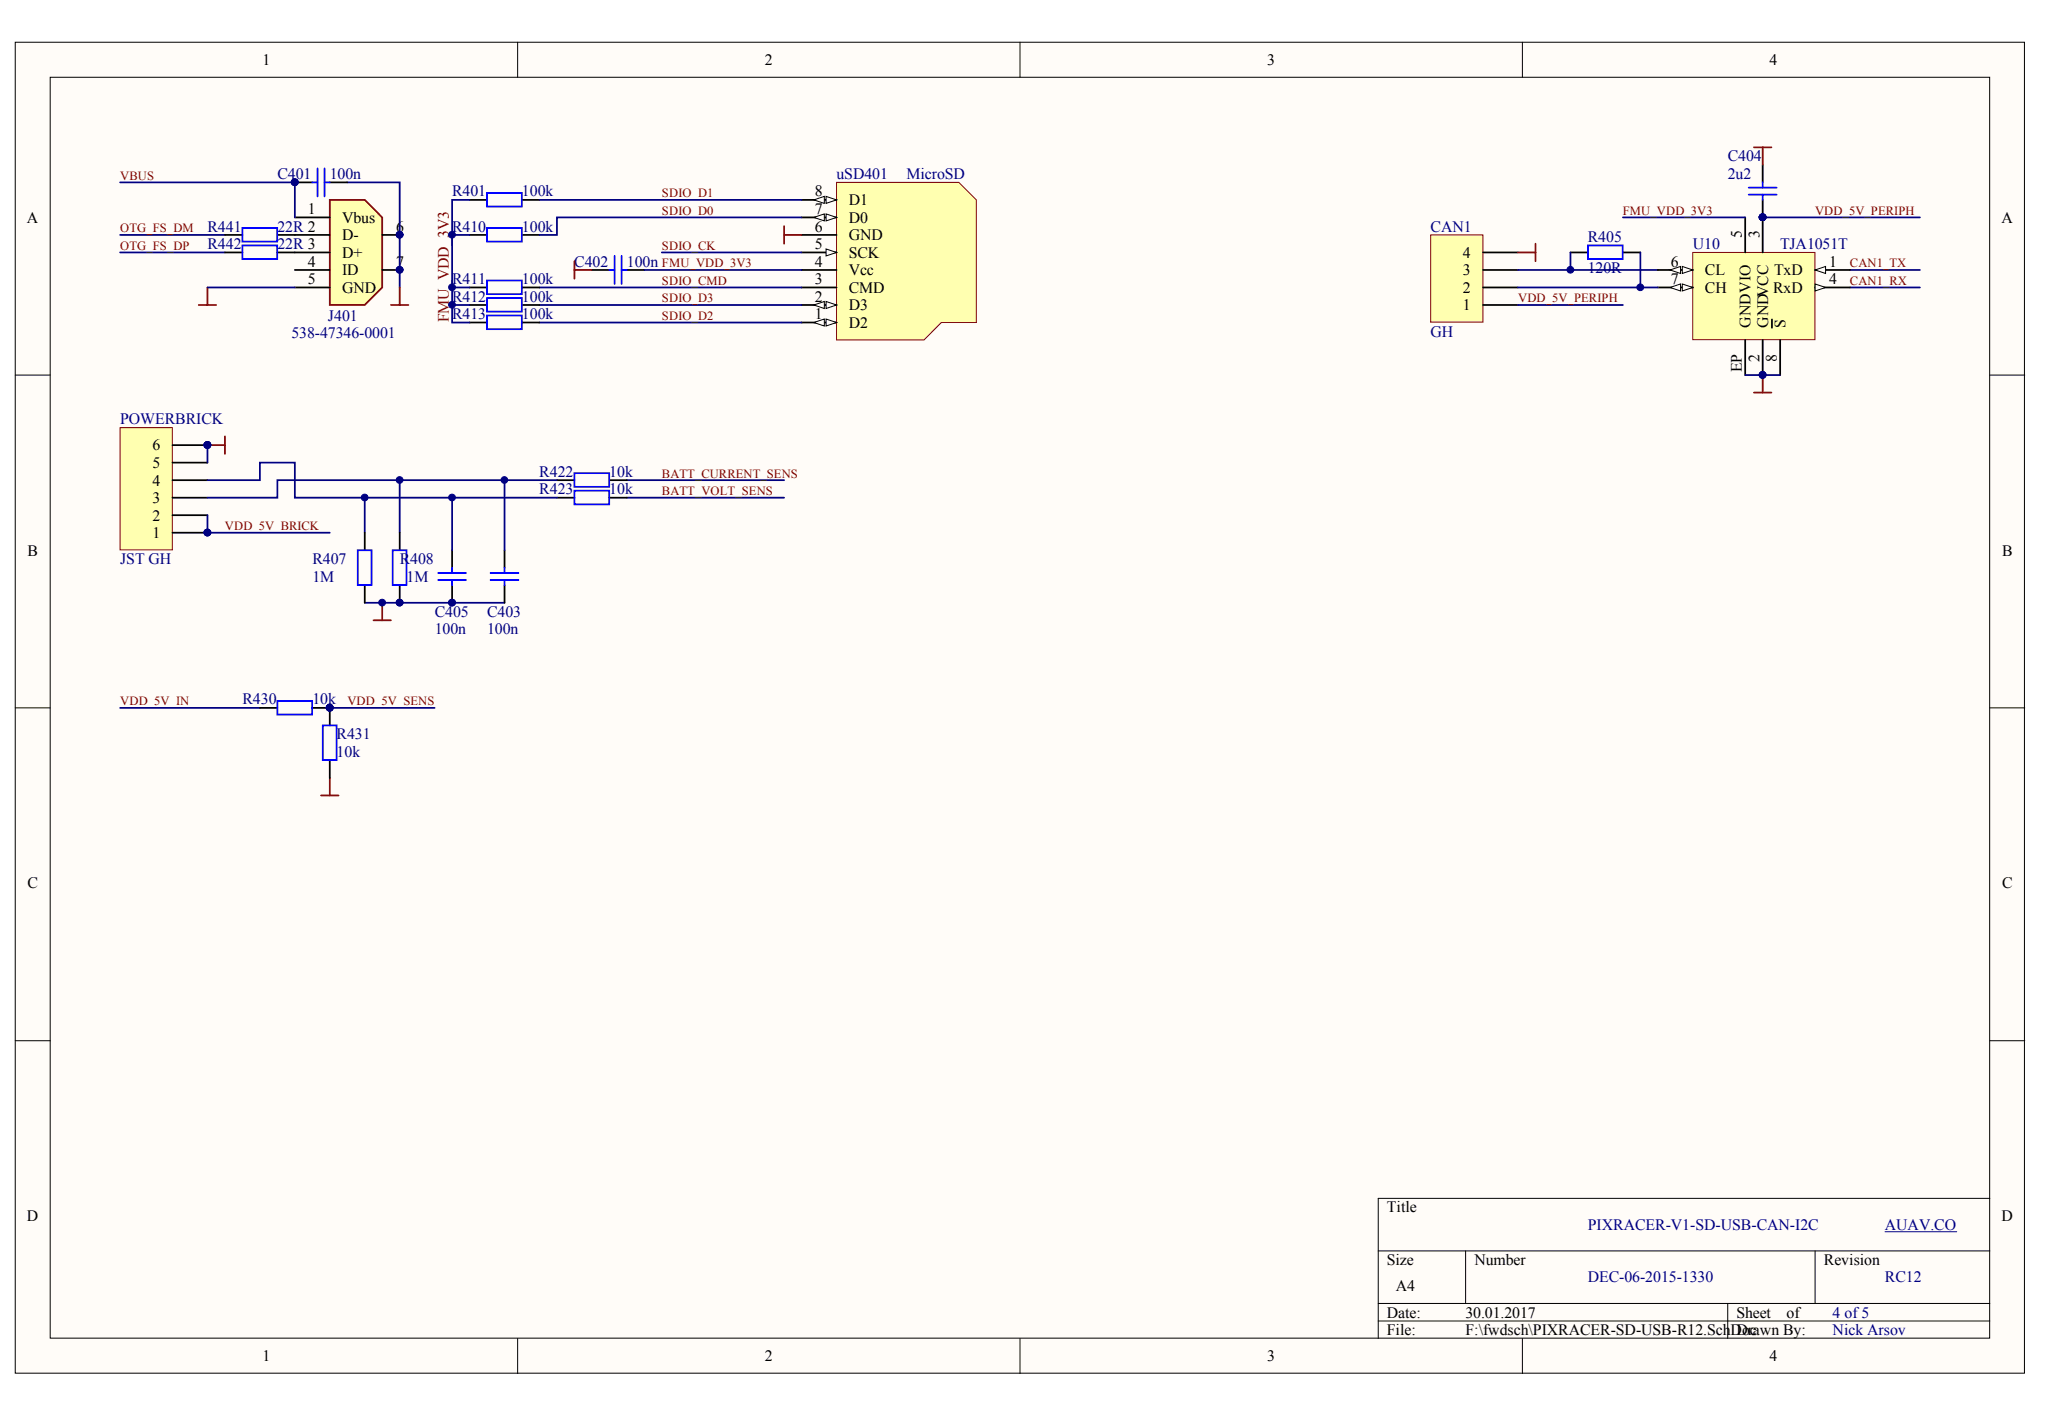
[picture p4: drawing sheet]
<svg xmlns="http://www.w3.org/2000/svg" width="289mm" height="200mm" viewBox="0 0 289 200" stroke-linecap="round" stroke-linejoin="round" font-family="sans-serif">
<defs><g id="words">
<g font-size="2.2">
<text x="37" y="9.2">1</text>
<text x="107.9" y="9.2">2</text>
<text x="178.8" y="9.2">3</text>
<text x="249.6" y="9.2">4</text>
<text x="114.9" y="27.7">8</text>
<text x="119.7" y="29">D1</text>
<text x="3.8" y="31.4">A</text>
<text x="43.4" y="30.2">1</text>
<text x="48.3" y="31.4">Vbus</text>
<text x="48.3" y="33.9">D-</text>
<text x="55.9" y="32.7">6</text>
<text x="114.9" y="35.1">5</text>
<text x="114.9" y="32.7">6</text>
<text x="114.9" y="30.2">7</text>
<text x="119.7" y="33.9">GND</text>
<text x="119.7" y="31.4">D0</text>
<text x="245.7" y="33.6" transform="rotate(-90 245.7 33.6)">5</text>
<text x="248.2" y="33.6" transform="rotate(-90 248.2 33.6)">3</text>
<text x="282.4" y="31.4">A</text>
<text x="43.4" y="37.6">4</text>
<text x="43.4" y="40">5</text>
<text x="48.3" y="36.4">D+</text>
<text x="48.3" y="38.8">ID</text>
<text x="48.3" y="41.3">GND</text>
<text x="55.9" y="37.6">7</text>
<text x="114.9" y="40">3</text>
<text x="114.9" y="37.6">4</text>
<text x="119.7" y="41.3">CMD</text>
<text x="119.7" y="38.8">Vcc</text>
<text x="119.7" y="36.4">SCK</text>
<text x="206.4" y="41.3">2</text>
<text x="206.4" y="38.8">3</text>
<text x="206.4" y="36.4">4</text>
<text x="235.7" y="37.6">6</text>
<text x="235.7" y="40">7</text>
<text x="240.5" y="38.8">CL</text>
<text x="240.5" y="41.3">CH</text>
<text x="250.1" y="41.3">RxD</text>
<text x="250.3" y="38.8">TxD</text>
<text x="258" y="37.6">1</text>
<text x="258" y="40">4</text>
<text x="114.9" y="45">1</text>
<text x="114.9" y="42.5">2</text>
<text x="119.7" y="46.2">D2</text>
<text x="119.7" y="43.8">D3</text>
<text x="206.4" y="43.8">1</text>
<text x="246.9" y="46.2" transform="rotate(-90 246.9 46.2)">GNDVIO</text>
<text x="249.4" y="46.2" transform="rotate(-90 249.4 46.2)">GNDVCC</text>
<text x="251.9" y="46.2" transform="rotate(-90 251.9 46.2)">S</text>
<text x="245.7" y="52.5" transform="rotate(-90 245.7 52.5)">EP</text>
<text x="248.2" y="51.1" transform="rotate(-90 248.2 51.1)">2</text>
<text x="250.7" y="51.1" transform="rotate(-90 250.7 51.1)">8</text>
<text x="21.5" y="63.5">6</text>
<text x="21.5" y="70.9">3</text>
<text x="21.5" y="68.5">4</text>
<text x="21.5" y="66">5</text>
<text x="21.5" y="75.9">1</text>
<text x="21.5" y="73.4">2</text>
<text x="3.9" y="78.4">B</text>
<text x="282.5" y="78.4">B</text>
<text x="3.9" y="125.3">C</text>
<text x="282.5" y="125.3">C</text>
<text x="3.8" y="172.3">D</text>
<text x="195.7" y="171">Title</text>
<text x="282.4" y="172.3">D</text>
<text x="195.7" y="178.4">Size</text>
<text x="208" y="178.4">Number</text>
<text x="257.3" y="178.4">Revision</text>
<text x="195.7" y="185.9">Date:</text>
<text x="196.9" y="182.2">A4</text>
<text x="206.8" y="185.9">30.01.2017</text>
<text x="245" y="185.9">Sheet</text>
<text x="252" y="185.9">of</text>
<text x="195.7" y="188.3">File:</text>
<text x="206.8" y="188.3">F:\fwdsch\PIXRACER-SD-USB-R12.SchDoc</text>
<text x="245" y="188.3">Drawn By:</text>
<text x="37" y="192">1</text>
<text x="107.9" y="192">2</text>
<text x="178.8" y="192">3</text>
<text x="249.6" y="192">4</text>
</g>
<g font-size="2.2" fill="#000080">
<text x="243.7" y="22.8">C404</text>
<text x="39.1" y="25.3">C401</text>
<text x="46.5" y="25.3">100n</text>
<text x="63.8" y="27.7">R401</text>
<text x="73.6" y="27.7">100k</text>
<text x="118" y="25.3">uSD401</text>
<text x="127.9" y="25.3">MicroSD</text>
<text x="243.7" y="25.3">2u2</text>
<text x="29.3" y="32.7">R441</text>
<text x="29.3" y="35.1">R442</text>
<text x="39.1" y="32.7">22R 2</text>
<text x="39.1" y="35.1">22R 3</text>
<text x="63.8" y="32.7">R410</text>
<text x="73.6" y="32.7">100k</text>
<text x="201.8" y="32.7">CAN1</text>
<text x="224" y="34.1">R405</text>
<text x="238.8" y="35.1">U10</text>
<text x="251.1" y="35.1">TJA1051T</text>
<text x="63.8" y="40">R411</text>
<text x="73.6" y="40">100k</text>
<text x="81" y="37.6">C402</text>
<text x="88.4" y="37.6">100n</text>
<text x="224" y="38.6">120R</text>
<text x="41.1" y="47.7">538-47346-0001</text>
<text x="46.3" y="45.3">J401</text>
<text x="63.8" y="42.5">R412</text>
<text x="63.8" y="45">R413</text>
<text x="73.6" y="42.5">100k</text>
<text x="73.6" y="45">100k</text>
<text x="201.8" y="47.5">GH</text>
<text x="17" y="59.8">POWERBRICK</text>
<text x="76.1" y="67.2">R422</text>
<text x="76.1" y="69.7">R423</text>
<text x="86" y="67.2">10k</text>
<text x="86" y="69.7">10k</text>
<text x="17" y="79.6">JST GH</text>
<text x="44.1" y="79.6">R407</text>
<text x="44.1" y="82.1">1M</text>
<text x="56.4" y="79.6">R408</text>
<text x="57.4" y="82.1">1M</text>
<text x="61.3" y="87">C405</text>
<text x="61.3" y="89.5">100n</text>
<text x="68.7" y="87">C403</text>
<text x="68.7" y="89.5">100n</text>
<text x="34.2" y="99.4">R430</text>
<text x="44.1" y="99.4">10k</text>
<text x="47.5" y="104.3">R431</text>
<text x="47.5" y="106.8">10k</text>
<text x="224" y="173.5">PIXRACER-V1-SD-USB-CAN-I2C</text>
<text x="265.9" y="173.5">AUAV.CO</text>
<text x="224" y="180.9">DEC-06-2015-1330</text>
<text x="258.5" y="185.9">4 of 5</text>
<text x="265.9" y="180.9">RC12</text>
<text x="258.5" y="188.3">Nick Arsov</text>
</g>
<text font-size="2.2" fill="#800000" x="63.3" y="45.5" transform="rotate(-90 63.3 45.5)">FMU_VDD_3V3</text>
<g font-size="1.8" fill="#800000">
<text x="17" y="25.3">VBUS</text>
<text x="93.4" y="27.8">SDIO_D1</text>
<text x="17" y="32.8">OTG_FS_DM</text>
<text x="17" y="35.2">OTG_FS_DP</text>
<text x="93.4" y="30.3">SDIO_D0</text>
<text x="93.4" y="35.2">SDIO_CK</text>
<text x="228.9" y="30.3">FMU_VDD_3V3</text>
<text x="256.1" y="30.3">VDD_5V_PERIPH</text>
<text x="93.4" y="40.2">SDIO_CMD</text>
<text x="93.4" y="37.7">FMU_VDD_3V3</text>
<text x="261" y="37.7">CAN1_TX</text>
<text x="261" y="40.2">CAN1_RX</text>
<text x="93.4" y="42.6">SDIO_D3</text>
<text x="93.4" y="45.1">SDIO_D2</text>
<text x="214.2" y="42.6">VDD_5V_PERIPH</text>
<text x="93.4" y="67.4">BATT_CURRENT_SENS</text>
<text x="93.4" y="69.8">BATT_VOLT_SENS</text>
<text x="31.7" y="74.7">VDD_5V_BRICK</text>
<text x="17" y="99.5">VDD_5V_IN</text>
<text x="49" y="99.5">VDD_5V_SENS</text>
</g>
</g></defs>
<g fill="#fffcf8" stroke="#000" stroke-width=".14">
<path d="M2.2 6h283.4v187.7h-283.4z"/>
<path d="M7.1 10.9h273.6v177.9h-273.6z"/>
</g>
<g fill="none" stroke="#000" stroke-width=".14">
<path d="M73 6v4.9M143.9 6v4.9M214.8 6v4.9M2.2 52.9h4.9M280.7 52.9h5M2.2 99.9h4.9M280.7 99.9h5M2.2 146.8h4.9M280.7 146.8h5M194.4 176.5h86.3M206.8 176.5v7.4M256.1 176.5v7.4"/>
<path d="M280.7 169h-86.3v19.8M73 188.8v5M143.9 188.8v5M194.4 183.9h86.3M194.4 186.3h86.3M214.8 188.8v5M243.7 183.9v4.9"/>
</g>
<path d="M46.5 28.2h5l2.4 2.5v9.9l-2.4 2.4h-5z" fill-rule="evenodd" fill="#ffffb0" stroke="#800000" stroke-width=".25"/>
<path d="M41.6 33.1h4.9M41.6 38.1h4.9M41.6 30.7h4.9M41.6 35.6h4.9M41.6 25.7h2.5M46.5 25.7h2.5M53.9 33.1h2.5M53.9 38.1h2.5M41.6 40.6h4.9" fill="none" stroke="#000" stroke-width=".25"/>
<g fill="#000080" stroke="#000080" stroke-width=".14">
<circle cx="56.4" cy="33.1" r=".48"/>
<circle cx="56.4" cy="38.1" r=".48"/>
<circle cx="41.6" cy="25.7" r=".48"/>
</g>
<path d="M16.9 25.7h24.7v5M16.9 33.1h14.8M16.9 35.6h14.8M49 25.7h7.4v14.9M29.3 40.6h12.3" fill="none" stroke="#000080" stroke-width=".25"/>
<path d="M28 43h2.5M29.3 40.6v2.4M55.2 43h2.4M56.4 40.6v2.4" fill="none" stroke="#800000" stroke-width=".25"/>
<path d="M44.1 25.7h.7M44.8 23.7v4M45.8 23.7v4M45.8 25.7h.7" fill="none" stroke="#00f" stroke-width=".25"/>
<path d="M118 25.7h17.3l2.4 2.5v17.3h-4.9l-2.5 2.5h-12.3z" fill-rule="evenodd" fill="#ffffb0" stroke="#800000" stroke-width=".14"/>
<path d="M113.1 45.5h4.9" fill="none" stroke="#000" stroke-width=".25"/>
<g fill="#fffcf8" stroke="#000" stroke-width=".14">
<path d="M116.5 45l1.5 .5-1.5 .5z"/>
<path d="M114.8 45.5l1.5-.5v1z"/>
</g>
<path d="M113.1 43h4.9" fill="none" stroke="#000" stroke-width=".25"/>
<g fill="#fffcf8" stroke="#000" stroke-width=".14">
<path d="M116.5 42.5l1.5 .5-1.5 .5z"/>
<path d="M114.8 43l1.5-.5v1z"/>
</g>
<path d="M113.1 38.1h4.9M113.1 35.6h4.9M113.1 40.6h4.9" fill="none" stroke="#000" stroke-width=".25"/>
<path d="M116.5 35.1l1.5 .5-1.5 .5z" fill="#fffcf8" stroke="#000" stroke-width=".14"/>
<path d="M113.1 33.1h4.9M113.1 30.7h4.9" fill="none" stroke="#000" stroke-width=".25"/>
<g fill="#fffcf8" stroke="#000" stroke-width=".14">
<path d="M116.5 30.2l1.5 .5-1.5 .5z"/>
<path d="M114.8 30.7l1.5-.5v1z"/>
</g>
<path d="M113.1 28.2h4.9" fill="none" stroke="#000" stroke-width=".25"/>
<g fill="#fffcf8" stroke="#000" stroke-width=".14">
<path d="M116.5 27.7l1.5 .5-1.5 .5z"/>
<path d="M114.8 28.2l1.5-.5v1z"/>
</g>
<path d="M76.1 28.2h37M90.9 38.1h22.2M93.4 35.6h19.7M76.1 40.6h37M76.1 43h37M76.1 45.5h37" fill="none" stroke="#000080" stroke-width=".25"/>
<path d="M81 36.8v2.5M81 38.1h2.5M110.6 31.9v2.5M110.6 33.1h2.5" fill="none" stroke="#800000" stroke-width=".25"/>
<path d="M66.2 28.2h2.5M73.6 28.2h2.5M83.5 38.1h2.5M88.4 38.1h2.5" fill="none" stroke="#000" stroke-width=".25"/>
<path d="M68.7 27.2h4.9v1.9h-4.9zM86 38.1h.7M86.7 36.1v4M87.7 36.1v4M87.7 38.1h.7" fill="none" stroke="#00f" stroke-width=".25"/>
<path d="M16.9 60.3h7.4v17.3h-7.4z" fill="#ffffb0" stroke="#800000" stroke-width=".14"/>
<g fill="none" stroke="#000" stroke-width=".25">
<path d="M31.7 33.1h2.5M31.7 35.6h2.5M39.1 33.1h2.5M39.1 35.6h2.5M66.2 33.1h2.5M73.6 33.1h2.5M66.2 43h2.5M66.2 40.6h2.5M66.2 45.5h2.5M73.6 43h2.5M73.6 40.6h2.5M73.6 45.5h2.5"/>
<path d="M24.3 75.1h5M24.3 72.7h5M24.3 70.2h5M24.3 67.7h5M24.3 65.3h5M24.3 62.8h5M51.5 75.1v2.5M56.4 75.1v2.5M63.8 77.6v2.5M71.2 77.6v2.5M78.6 70.2h2.4M78.6 67.7h2.4"/>
<path d="M86 70.2h2.4M86 67.7h2.4M36.7 99.9h2.4M44.1 99.9h2.4v2.4M51.5 82.6v2.4M56.4 82.6v2.4M63.8 82.6v2.4M71.2 82.6v2.4M46.5 107.3v2.4"/>
</g>
<g fill="#000080" stroke="#000080" stroke-width=".14">
<circle cx="29.3" cy="75.1" r=".48"/>
<circle cx="29.3" cy="62.8" r=".48"/>
<circle cx="51.4" cy="70.2" r=".48"/>
<circle cx="56.4" cy="67.7" r=".48"/>
<circle cx="53.9" cy="85" r=".48"/>
<circle cx="63.8" cy="43" r=".48"/>
<circle cx="63.8" cy="40.5" r=".48"/>
<circle cx="63.8" cy="33.1" r=".48"/>
<circle cx="63.8" cy="85" r=".48"/>
<circle cx="63.8" cy="70.2" r=".48"/>
<circle cx="71.2" cy="67.7" r=".47"/>
<circle cx="56.4" cy="85" r=".48"/>
<circle cx="46.5" cy="99.8" r=".48"/>
</g>
<path d="M29.3 62.8h2.4M31.7 61.6v2.4M52.7 87.5h2.5M53.9 85v2.5M45.3 112.2h2.5M46.5 109.7v2.5" fill="none" stroke="#800000" stroke-width=".25"/>
<g fill="none" stroke="#000080" stroke-width=".25">
<path d="M63.8 33.1h2.4M66.2 28.2h-2.4v17.3h2.4M113.1 30.7h-34.5v2.4h-2.5M63.8 43h2.4M63.8 40.6h2.4M29.3 62.8v2.5M51.5 70.2v4.9M56.4 67.7v7.4M63.8 70.2v7.4M71.2 67.7v9.9M88.4 67.7h22.2M88.4 70.2h22.2"/>
<path d="M16.9 99.9h19.8M46.5 99.9h14.8M51.5 85h19.7"/>
</g>
<g fill="none" stroke="#00f" stroke-width=".25">
<path d="M34.2 32.2h4.9v1.9h-4.9zM34.2 34.6h4.9v1.9h-4.9zM68.7 32.2h4.9v1.9h-4.9zM68.7 39.6h4.9v1.9h-4.9zM68.7 42h4.9v2h-4.9zM68.7 44.5h4.9v1.9h-4.9zM50.5 77.6h1.9v4.9h-1.9zM55.4 77.6h1.9v4.9h-1.9zM81 66.7h4.9v2h-4.9zM81 69.2h4.9v1.9h-4.9zM39.1 98.9h4.9v1.9h-4.9zM61.8 81.8h4"/>
<path d="M61.8 80.8h4M63.8 80.1v.7M63.8 81.8v.8M69.2 81.8h3.9M69.2 80.8h3.9M71.2 80.1v.7M71.2 81.8v.8M45.5 102.3h2v4.9h-2z"/>
</g>
<path d="M201.8 33.1h7.4v12.3h-7.4z" fill="#ffffb0" stroke="#800000" stroke-width=".14"/>
<path d="M209.2 38.1h5M209.2 35.6h5M221.6 35.6h2.4M229 35.6h2.4M248.7 23.3v2.4M248.7 28.2v2.5M209.2 43h5M209.2 40.6h5" fill="none" stroke="#000" stroke-width=".25"/>
<path d="M224 34.6h4.9v1.9h-4.9zM246.7 27.5h3.9M246.7 26.5h3.9M248.7 25.7v.8M248.7 27.5v.7" fill="none" stroke="#00f" stroke-width=".25"/>
<path d="M214.2 38.1h19.7M261 38.1h9.9M261 40.6h9.9M29.3 72.7v2.4h17.2" fill="none" stroke="#000080" stroke-width=".25"/>
<g fill="#000080" stroke="#000080" stroke-width=".14">
<circle cx="29.3" cy="75.1" r=".48"/>
<circle cx="248.7" cy="30.6" r=".48"/>
<circle cx="248.7" cy="52.9" r=".48"/>
</g>
<path d="M214.2 35.6h2.4M216.6 34.4v2.4M247.4 20.8h2.5M248.7 20.8v2.5M247.4 55.4h2.5M248.7 52.9v2.5" fill="none" stroke="#800000" stroke-width=".25"/>
<path d="M238.8 35.6h17.2v12.3h-17.2z" fill="#ffffb0" stroke="#800000" stroke-width=".14"/>
<path d="M256.1 38.1h4.9" fill="none" stroke="#000" stroke-width=".25"/>
<path d="M256.1 38.1l1.4-.5v1z" fill="#fffcf8" stroke="#000" stroke-width=".14"/>
<path d="M248.7 30.7v4.9M248.7 48v4.9M256.1 40.6h4.9" fill="none" stroke="#000" stroke-width=".25"/>
<g fill="#000080" stroke="#000080" stroke-width=".14">
<circle cx="248.7" cy="52.9" r=".48"/>
<circle cx="248.7" cy="30.6" r=".48"/>
</g>
<path d="M256.1 40.1l1.4 .5-1.4 .4z" fill="#fffcf8" stroke="#000" stroke-width=".14"/>
<path d="M233.9 38.1h4.9M246.2 30.7v4.9" fill="none" stroke="#000" stroke-width=".25"/>
<g fill="#fffcf8" stroke="#000" stroke-width=".14">
<path d="M237.3 37.6l1.5 .5-1.5 .5z"/>
<path d="M235.6 38.1l1.5-.5v1z"/>
</g>
<path d="M233.9 40.6h4.9" fill="none" stroke="#000" stroke-width=".25"/>
<g fill="#fffcf8" stroke="#000" stroke-width=".14">
<path d="M237.3 40.1l1.5 .5-1.5 .4z"/>
<path d="M235.6 40.6l1.5-.5v.9z"/>
</g>
<path d="M246.2 48v4.9M250 45v1.2M251.1 48v4.9" fill="none" stroke="#000" stroke-width=".25"/>
<g fill="#000080" stroke="#000080" stroke-width=".14">
<circle cx="248.7" cy="52.9" r=".48"/>
<circle cx="248.7" cy="30.6" r=".48"/>
<circle cx="231.4" cy="40.5" r=".48"/>
<circle cx="221.5" cy="38.1" r=".48"/>
</g>
<path d="M221.6 35.6v2.5M229 30.7h17.2M231.4 35.6v5M248.7 30.7h22.2M214.2 40.6h19.7M214.2 43h14.8M246.2 52.9h4.9M29.3 67.7h7.4v-2.4h4.9v4.9h37M78.6 67.7h-39.5v2.5h-9.8" fill="none" stroke="#000080" stroke-width=".25"/>
<path d="M265.9 173.7h10.1" fill="none" stroke="#000080" stroke-width=".14"/>
<use href="#words"/>
</svg>
